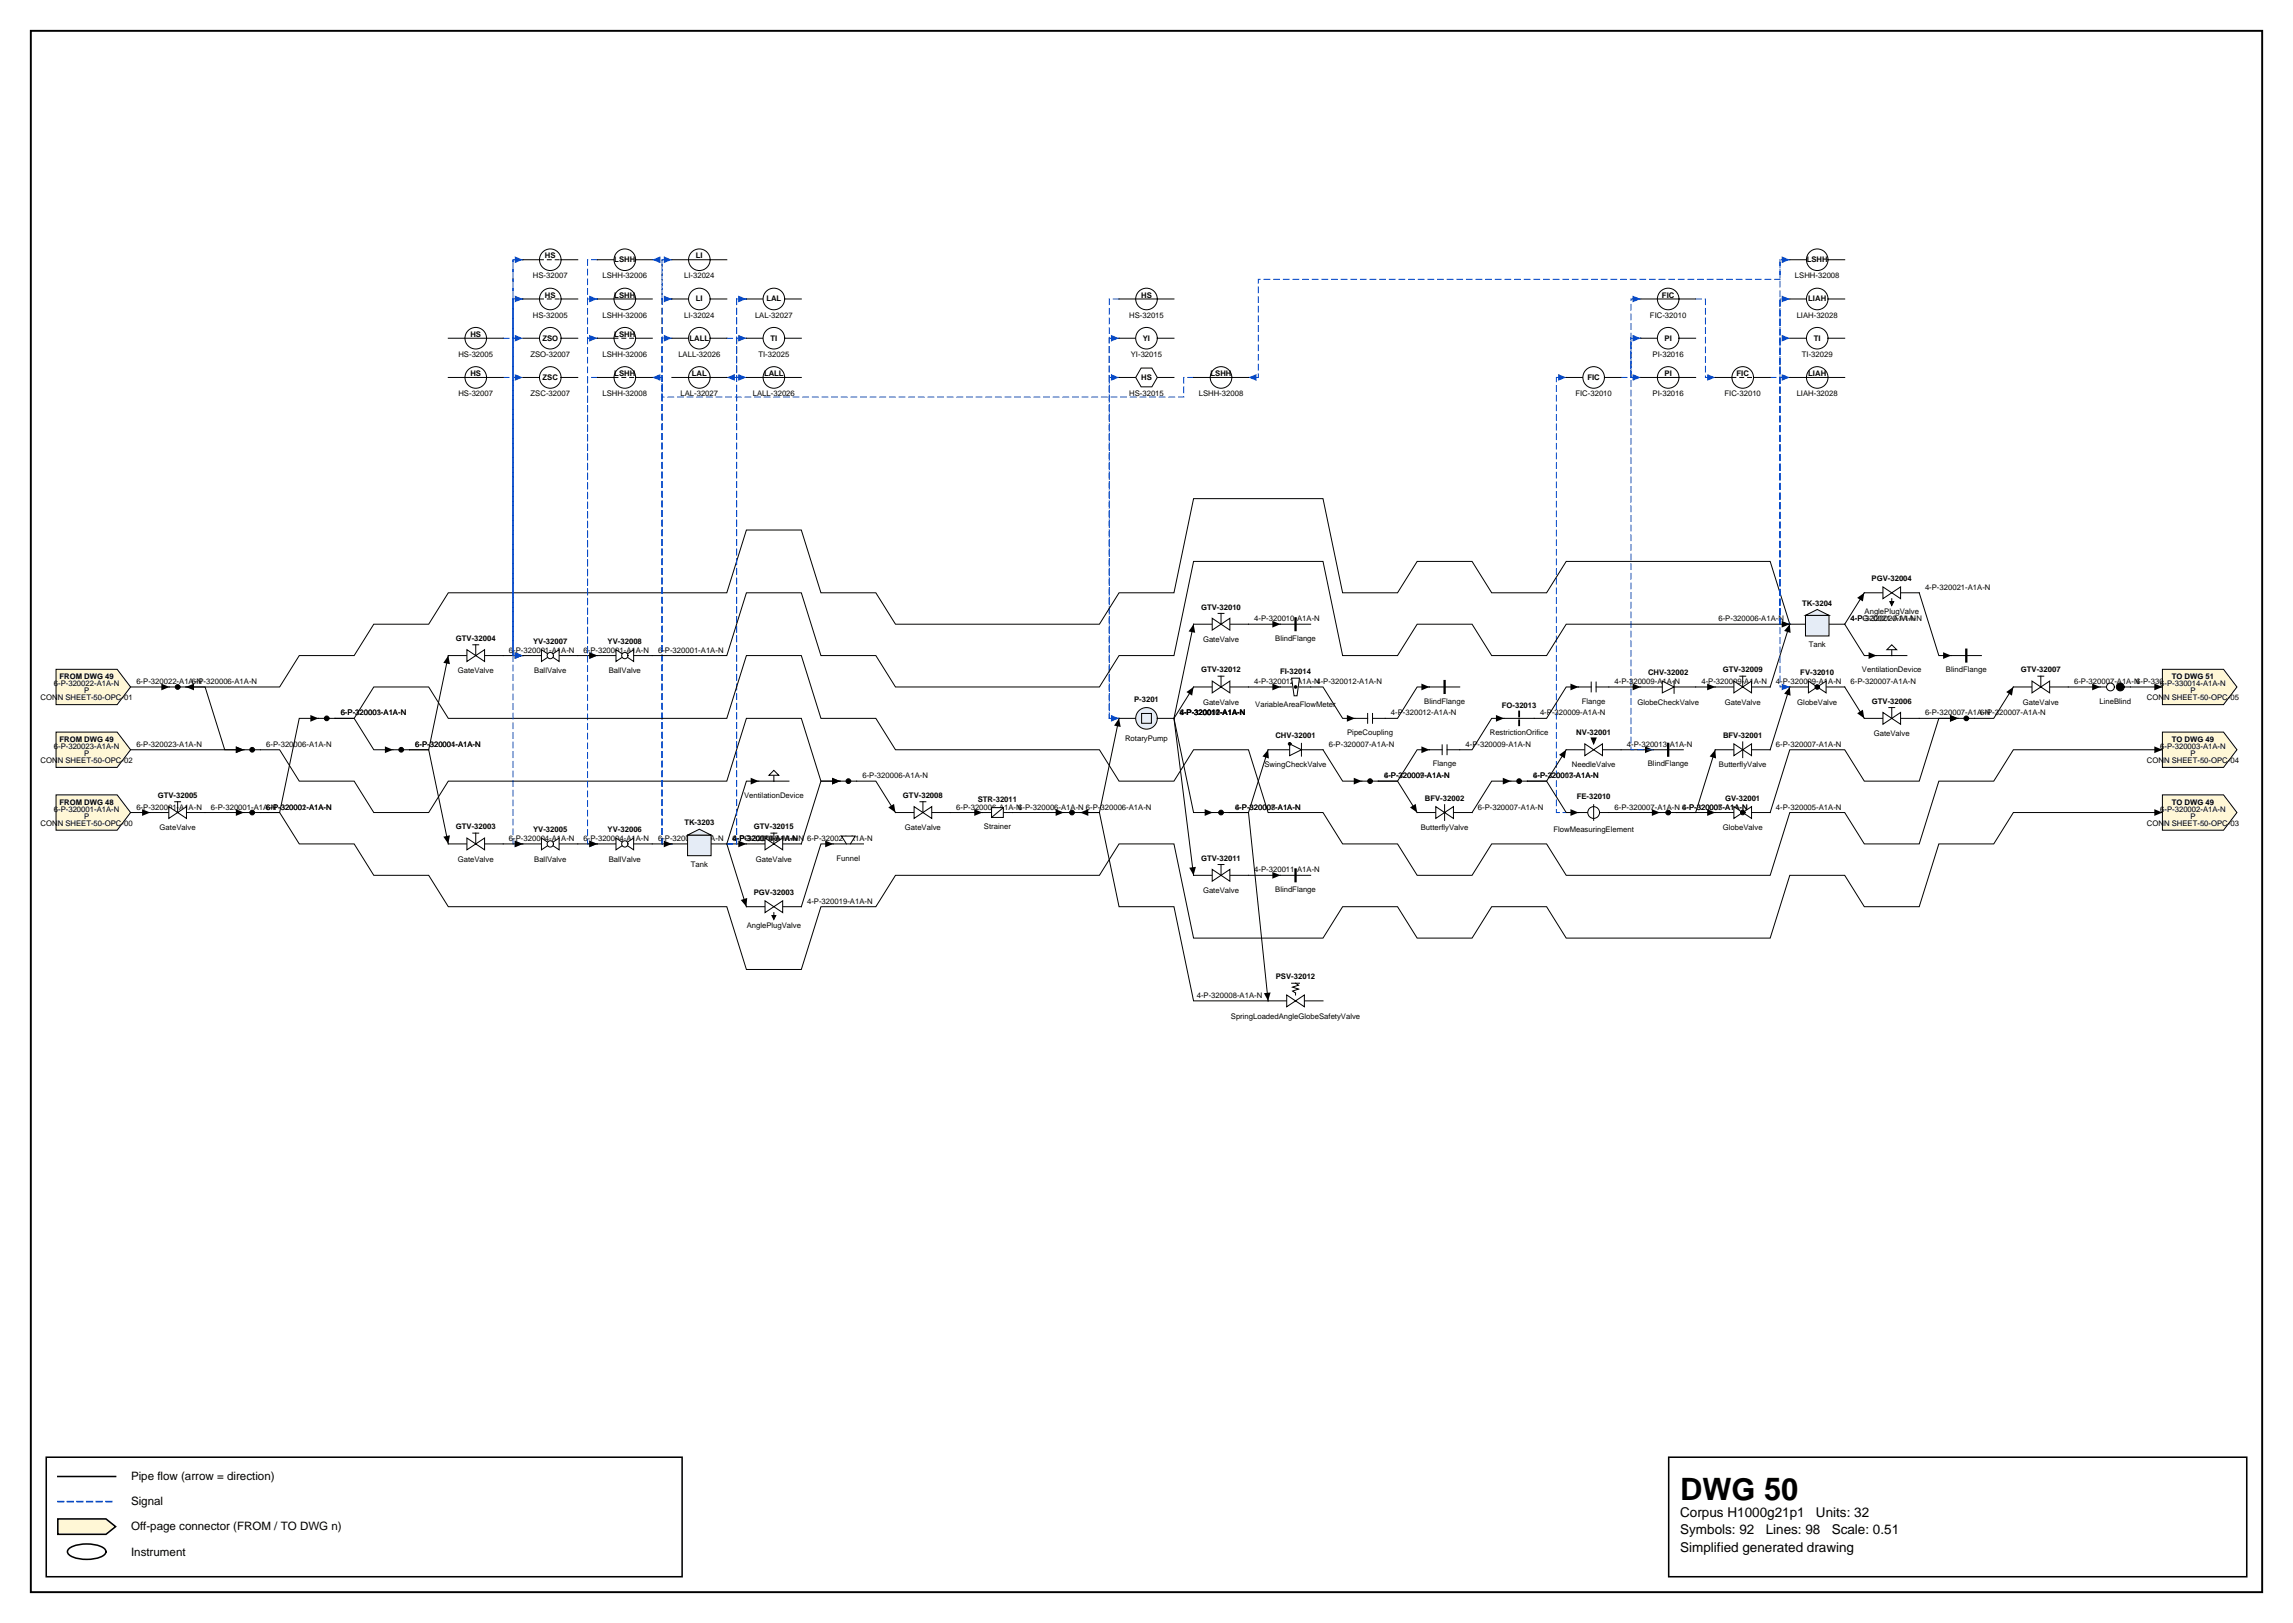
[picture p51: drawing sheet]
<svg xmlns="http://www.w3.org/2000/svg" width="420mm" height="297mm" viewBox="0 0 420 297" stroke-linecap="round" stroke-linejoin="round" font-family="sans-serif">
<defs><g id="words">
<text font-size="5.6" x="307.6" y="274.5">DWG 50</text>
<g font-size="2.5">
<text x="307.6" y="277.6">Corpus H1000g21p1</text>
<text x="307.6" y="280.8">Symbols: 92</text>
<text x="323.3" y="280.8">Lines: 98</text>
<text x="332.5" y="277.6">Units: 32</text>
<text x="335.3" y="280.8">Scale: 0.51</text>
<text x="307.6" y="284">Simplified generated drawing</text>
</g>
<g font-size="2.1">
<text x="24" y="270.9">Pipe flow (arrow = direction)</text>
<text x="24" y="275.5">Signal</text>
<text x="24" y="280.1">Off-page connector (FROM / TO DWG n)</text>
<text x="24" y="284.7">Instrument</text>
</g>
<g font-size="1.4">
<text x="99.8" y="47.3">HS</text>
<text x="112.5" y="48">LSHH</text>
<text x="127.4" y="47.3">LI</text>
<text x="330.8" y="48">LSHH</text>
<text x="97.6" y="51">HS-32007</text>
<text x="110.3" y="51">LSHH-32006</text>
<text x="125.3" y="51">LI-32024</text>
<text x="328.6" y="51">LSHH-32008</text>
<text x="97.6" y="58.1">HS-32005</text>
<text x="99.8" y="54.5">HS</text>
<text x="110.3" y="58.1">LSHH-32006</text>
<text x="112.5" y="54.5">LSHH</text>
<text x="125.3" y="58.1">LI-32024</text>
<text x="127.4" y="55.2">LI</text>
<text x="138.2" y="58.1">LAL-32027</text>
<text x="140.3" y="55.2">LAL</text>
<text x="206.7" y="58.1">HS-32015</text>
<text x="208.9" y="54.5">HS</text>
<text x="302.1" y="58.1">FIC-32010</text>
<text x="304.3" y="54.5">FIC</text>
<text x="328.9" y="58.1">LIAH-32028</text>
<text x="331.1" y="55.2">LIAH</text>
<text x="83.9" y="65.3">HS-32005</text>
<text x="86.1" y="61.6">HS</text>
<text x="97.1" y="65.3">ZSO-32007</text>
<text x="99.3" y="62.3">ZSO</text>
<text x="110.3" y="65.3">LSHH-32006</text>
<text x="112.5" y="61.6">LSHH</text>
<text x="124.2" y="65.3">LALL-32026</text>
<text x="126.2" y="62.3">LALL</text>
<text x="138.9" y="65.3">TI-32025</text>
<text x="141.1" y="62.3">TI</text>
<text x="207" y="65.3">YI-32015</text>
<text x="209.2" y="62.3">YI</text>
<text x="302.6" y="65.3">PI-32016</text>
<text x="304.7" y="62.3">PI</text>
<text x="329.9" y="65.3">TI-32029</text>
<text x="332.1" y="62.3">TI</text>
<text x="86.1" y="68.8">HS</text>
<text x="99.3" y="69.5">ZSC</text>
<text x="112.5" y="68.8">LSHH</text>
<text x="126.7" y="68.8">LAL</text>
<text x="139.9" y="68.8">LALL</text>
<text x="208.9" y="69.5">HS</text>
<text x="221.6" y="68.8">LSHH</text>
<text x="290.6" y="69.5">FIC</text>
<text x="304.7" y="68.8">PI</text>
<text x="317.9" y="68.8">FIC</text>
<text x="331.1" y="68.8">LIAH</text>
<text x="83.9" y="72.5">HS-32007</text>
<text x="97.1" y="72.5">ZSC-32007</text>
<text x="110.3" y="72.5">LSHH-32008</text>
<text x="124.6" y="72.5">LAL-32027</text>
<text x="137.8" y="72.5">LALL-32026</text>
<text x="206.7" y="72.5">HS-32015</text>
<text x="219.5" y="72.5">LSHH-32008</text>
<text x="288.4" y="72.5">FIC-32010</text>
<text x="302.6" y="72.5">PI-32016</text>
<text x="315.7" y="72.5">FIC-32010</text>
<text x="328.9" y="72.5">LIAH-32028</text>
<text x="342.7" y="106.3">PGV-32004</text>
<text x="352.4" y="108">4-P-320021-A1A-N</text>
<text x="219.9" y="111.6">GTV-32010</text>
<text x="229.6" y="113.7">4-P-320010-A1A-N</text>
<text x="314.6" y="113.7">6-P-320006-A1A-N</text>
<text x="330" y="110.8">TK-3204</text>
<text x="338.8" y="113.7">4-PG-320020-A1A-N</text>
<text x="338.8" y="113.7">4-P-320021-A1A-N</text>
<text x="341.4" y="112.5">AnglePlugValve</text>
<text x="83.5" y="117.3">GTV-32004</text>
<text x="93.2" y="119.5">6-P-320001-A1A-N</text>
<text x="97.6" y="117.8">YV-32007</text>
<text x="106.8" y="119.5">6-P-320001-A1A-N</text>
<text x="111.3" y="117.8">YV-32008</text>
<text x="120.5" y="119.5">6-P-320001-A1A-N</text>
<text x="220.3" y="117.5">GateValve</text>
<text x="233.5" y="117.3">BlindFlange</text>
<text x="331.1" y="118.4">Tank</text>
<text x="9.9" y="125.6">6-P-320022-A1A-N</text>
<text x="10.9" y="124.3">FROM DWG 49</text>
<text x="25" y="125.2">6-P-320022-A1A-N</text>
<text x="35.1" y="125.2">6-P-320006-A1A-N</text>
<text x="83.8" y="123.2">GateValve</text>
<text x="97.8" y="123.2">BallValve</text>
<text x="111.4" y="123.2">BallValve</text>
<text x="219.9" y="123">GTV-32012</text>
<text x="229.6" y="125.2">4-P-320012-A1A-N4-P-320012-A1A-N</text>
<text x="234.4" y="123.4">FI-32014</text>
<text x="295.6" y="125.2">4-P-320009-A1A-N</text>
<text x="301.7" y="123.6">CHV-32002</text>
<text x="311.5" y="125.2">4-P-320009-A1A-N</text>
<text x="315.4" y="123">GTV-32009</text>
<text x="325.1" y="125.2">4-P-320009-A1A-N</text>
<text x="329.6" y="123.6">FV-32010</text>
<text x="338.8" y="125.2">6-P-320007-A1A-N</text>
<text x="340.9" y="123">VentilationDevice</text>
<text x="356.3" y="123">BlindFlange</text>
<text x="370" y="123">GTV-32007</text>
<text x="379.7" y="125.2">6-P-320007-A1A-N6-P-330014-A1A-N</text>
<text x="395.5" y="125.6">6-P-330014-A1A-N</text>
<text x="397.6" y="124.3">TO DWG 51</text>
<text x="7.4" y="128.2">CONN SHEET-50-OPC-01</text>
<text x="15.4" y="126.9">P</text>
<text x="62.4" y="130.9">6-P-320003-A1A-N</text>
<text x="62.4" y="130.9">6-P-320001-A1A-N</text>
<text x="207.6" y="128.4">P-3201</text>
<text x="216" y="130.9">4-P-320010-A1A-N</text>
<text x="216" y="130.9">4-P-320011-A1A-N</text>
<text x="216" y="130.9">4-P-320012-A1A-N</text>
<text x="216" y="130.9">6-P-320007-A1A-N</text>
<text x="220.3" y="129">GateValve</text>
<text x="229.8" y="129.3">VariableAreaFlowMeter</text>
<text x="254.7" y="130.9">4-P-320012-A1A-N</text>
<text x="260.8" y="128.8">BlindFlange</text>
<text x="274.9" y="129.5">FO-32013</text>
<text x="281.9" y="130.9">4-P-320009-A1A-N</text>
<text x="289.6" y="128.8">Flange</text>
<text x="299.8" y="129">GlobeCheckValve</text>
<text x="315.8" y="129">GateValve</text>
<text x="329.1" y="129">GlobeValve</text>
<text x="342.7" y="128.8">GTV-32006</text>
<text x="352.4" y="130.9">6-P-320007-A1A-N</text>
<text x="362.6" y="130.9">6-P-320007-A1A-N</text>
<text x="370.3" y="129">GateValve</text>
<text x="384.4" y="128.8">LineBlind</text>
<text x="393.1" y="128.2">CONN SHEET-50-OPC-05</text>
<text x="401" y="126.9">P</text>
<text x="9.9" y="137.1">6-P-320023-A1A-N</text>
<text x="10.9" y="135.8">FROM DWG 49</text>
<text x="25" y="136.7">6-P-320023-A1A-N</text>
<text x="48.7" y="136.7">6-P-320006-A1A-N</text>
<text x="76" y="136.7">6-P-320001-A1A-N</text>
<text x="76" y="136.7">6-P-320004-A1A-N</text>
<text x="206" y="135.6">RotaryPump</text>
<text x="233.5" y="135.1">CHV-32001</text>
<text x="243.3" y="136.7">6-P-320007-A1A-N</text>
<text x="246.6" y="134.5">PipeCoupling</text>
<text x="268.3" y="136.7">4-P-320009-A1A-N</text>
<text x="272.8" y="134.5">RestrictionOrifice</text>
<text x="288.6" y="134.5">NV-32001</text>
<text x="297.9" y="136.7">4-P-320013-A1A-N</text>
<text x="315.5" y="135.1">BFV-32001</text>
<text x="325.1" y="136.7">6-P-320007-A1A-N</text>
<text x="343.1" y="134.7">GateValve</text>
<text x="395.5" y="137.1">6-P-320003-A1A-N</text>
<text x="397.6" y="135.8">TO DWG 49</text>
<text x="7.4" y="139.7">CONN SHEET-50-OPC-02</text>
<text x="15.4" y="138.4">P</text>
<text x="157.9" y="142.4">6-P-320006-A1A-N</text>
<text x="231.5" y="140.5">SwingCheckValve</text>
<text x="253.4" y="142.4">4-P-320009-A1A-N</text>
<text x="253.4" y="142.4">6-P-320007-A1A-N</text>
<text x="262.3" y="140.3">Flange</text>
<text x="280.7" y="142.4">6-P-320007-A1A-N</text>
<text x="280.7" y="142.4">4-P-320013-A1A-N</text>
<text x="287.8" y="140.5">NeedleValve</text>
<text x="301.7" y="140.3">BlindFlange</text>
<text x="314.7" y="140.5">ButterflyValve</text>
<text x="393.1" y="139.7">CONN SHEET-50-OPC-04</text>
<text x="401" y="138.4">P</text>
<text x="9.9" y="148.6">6-P-320001-A1A-N</text>
<text x="10.9" y="147.3">FROM DWG 48</text>
<text x="15.4" y="149.8">P</text>
<text x="25" y="148.2">6-P-320001-A1A-N</text>
<text x="28.9" y="146">GTV-32005</text>
<text x="38.6" y="148.2">6-P-320001-A1A-N</text>
<text x="48.7" y="148.2">6-P-320002-A1A-N</text>
<text x="48.7" y="148.2">6-P-320001-A1A-N</text>
<text x="136.2" y="146">VentilationDevice</text>
<text x="165.3" y="146">GTV-32008</text>
<text x="175.1" y="148.2">6-P-320006-A1A-N6-P-320006-A1A-N 6-P-320006-A1A-N</text>
<text x="179" y="146.7">STR-32011</text>
<text x="226.1" y="148.2">6-P-320007-A1A-N</text>
<text x="226.1" y="148.2">4-P-320008-A1A-N</text>
<text x="260.9" y="146.6">BFV-32002</text>
<text x="270.6" y="148.2">6-P-320007-A1A-N</text>
<text x="288.7" y="146.2">FE-32010</text>
<text x="295.6" y="148.2">6-P-320007-A1A-N 6-P-320007-A1A-N</text>
<text x="308" y="148.2">4-P-320005-A1A-N</text>
<text x="315.8" y="146.6">GV-32001</text>
<text x="325.1" y="148.2">4-P-320005-A1A-N</text>
<text x="395.5" y="148.6">6-P-320002-A1A-N</text>
<text x="397.6" y="147.3">TO DWG 49</text>
<text x="401" y="149.8">P</text>
<text x="7.4" y="151.1">CONN SHEET-50-OPC-00</text>
<text x="29.2" y="151.9">GateValve</text>
<text x="83.5" y="151.8">GTV-32003</text>
<text x="93.2" y="153.9">6-P-320004-A1A-N</text>
<text x="97.6" y="152.3">YV-32005</text>
<text x="106.8" y="153.9">6-P-320004-A1A-N</text>
<text x="111.3" y="152.3">YV-32006</text>
<text x="120.5" y="153.9">6-P-320004-A1A-N</text>
<text x="125.3" y="151.1">TK-3203</text>
<text x="134.1" y="153.9">6-P-320024-A1A-N</text>
<text x="134.1" y="153.9">4-PG-320018-A1A-N 6-P-320024-A1A-N</text>
<text x="134.1" y="153.9">4-P-320019-A1A-N</text>
<text x="138" y="151.8">GTV-32015</text>
<text x="165.7" y="151.9">GateValve</text>
<text x="180.1" y="151.8">Strainer</text>
<text x="260.1" y="151.9">ButterflyValve</text>
<text x="284.4" y="152.3">FlowMeasuringElement</text>
<text x="315.4" y="151.9">GlobeValve</text>
<text x="393.1" y="151.1">CONN SHEET-50-OPC-03</text>
<text x="83.8" y="157.7">GateValve</text>
<text x="97.8" y="157.7">BallValve</text>
<text x="111.4" y="157.7">BallValve</text>
<text x="126.5" y="158.6">Tank</text>
<text x="138.4" y="157.7">GateValve</text>
<text x="153.2" y="157.5">Funnel</text>
<text x="219.9" y="157.5">GTV-32011</text>
<text x="229.6" y="159.7">4-P-320011-A1A-N</text>
<text x="138" y="163.8">PGV-32003</text>
<text x="147.8" y="165.4">4-P-320019-A1A-N</text>
<text x="220.3" y="163.4">GateValve</text>
<text x="233.5" y="163.3">BlindFlange</text>
<text x="136.7" y="169.9">AnglePlugValve</text>
<text x="233.6" y="179.2">PSV-32012</text>
<text x="219.1" y="182.7">4-P-320008-A1A-N</text>
<text x="225.3" y="186.4">SpringLoadedAngleGlobeSafetyValve</text>
</g>
</g></defs>
<path d="M5.6 5.6h408.6v285.8h-408.6z" fill="none" stroke="#000" stroke-width=".35"/>
<path d="M8.5 266.7h116.4v21.9h-116.4zM10.6 270.2h10.6M305.5 266.7h105.8v21.9h-105.8z" fill="none" stroke="#000" stroke-width=".28"/>
<path d="M10.6 274.8h10.6" fill="none" stroke="#0046c8" stroke-width=".28" stroke-dasharray="1.1 .7"/>
<path d="M10.6 278h8.8l1.8 1.4-1.8 1.4h-8.8z" fill="#fff7d6" stroke="#000" stroke-width=".28"/>
<path d="M12.7 283.4a6.7 6.7 0 0 1 6.3 0 .72 .72 0 0 1 0 1.2 6.7 6.7 0 0 1-6.3 0 .72 .72 0 0 1 0-1.2z" fill="none" stroke="#000" stroke-width=".28"/>
<path d="M204.9 69.1h-1.8v62.4h1.8" fill="none" stroke="#0046c8" stroke-width=".18" stroke-dasharray="1.1 .7"/>
<path d="M203.4 130.9l1.5 .6-1.5 .6z" fill="#0046c8"/>
<path d="M34 125.7h3.5l3.6 11.5h3.6M58.3 131.5h-3.5l-3.6 17.2h-3.5h3.5l3.6 5.8h10l3.6 5.7h10.1l3.6 5.7h51l3.6 11.5h10l3.6-11.5h10.1l3.5-5.7h37.4l3.6-5.7h10l3.6 17.2h23.7l3.6-5.8h10.1l3.6 5.8h10l3.6-5.8h10.1l3.5 5.8h37.4l3.6-11.5h10l3.6 5.7h10.1l3.6-11.4h10l3.6-5.8h27.3M204.9 131.5l-3.6 17.2h-3.5M240 125.7h2.2l3.6 5.8h2.3M327.7 125.7l-3.6 11.5" fill="none" stroke="#000" stroke-width=".18"/>
<path d="M43.2 136.6l1.5 .6-1.5 .6zM56.8 130.9l1.5 .6-1.5 .6zM204.9 131.5l.3 1.6-1.2-.3zM246.6 130.9l1.5 .6-1.5 .6zM327.7 125.7l.1 1.6-1.2-.3zM394.4 148.1l1.5 .6-1.5 .6z" fill="#000"/>
<path d="M289 148.7h-4.1v-79.6h1.8" fill="none" stroke="#0046c8" stroke-width=".18" stroke-dasharray="1.1 .7"/>
<path d="M285.3 68.5l1.4 .6-1.4 .6z" fill="#0046c8"/>
<path d="M310.4 125.7h3.6M23.9 148.7h3.6M153.8 143h-3.5l-3.6 11.5M294.5 148.7h9.4" fill="none" stroke="#000" stroke-width=".18"/>
<path d="M312.6 125.1l1.4 .6-1.4 .6zM26 148.1l1.5 .6-1.5 .6zM152.3 142.3l1.5 .7-1.5 .6zM302.4 148.1l1.5 .6-1.5 .6z" fill="#000"/>
<path d="M109.4 54.7h-1.8v7.2h1.8" fill="none" stroke="#0046c8" stroke-width=".18" stroke-dasharray="1.1 .7"/>
<path d="M107.9 61.3l1.5 .6-1.5 .6z" fill="#0046c8"/>
<path d="M327.7 114.2l-3.6 11.5" fill="none" stroke="#000" stroke-width=".18"/>
<path d="M327.7 114.2l.1 1.6-1.2-.3z" fill="#000"/>
<path d="M204.9 131.5h-1.8v-69.6h1.8" fill="none" stroke="#0046c8" stroke-width=".18" stroke-dasharray="1.1 .7"/>
<path d="M203.4 61.3l1.5 .6-1.5 .6z" fill="#0046c8"/>
<path d="M218.5 114.2l-3.6 17.3M214.9 131.5l3.6 17.2h3.5M214.9 131.5l3.6 28.7M218.5 125.7l-3.6 5.8M242.2 137.2l3.6 5.8h3.5M358.5 131.5h-3.5l-3.6 11.5h-10.1l-3.6-5.8h-10l-3.6 11.5" fill="none" stroke="#000" stroke-width=".18"/>
<path d="M218.5 114.2l.3 1.6-1.2-.2zM217.2 126.7l1.3-1-.2 1.6zM357 130.9l1.5 .6-1.5 .6zM220.6 148.1l1.4 .6-1.4 .6zM247.8 142.3l1.5 .7-1.5 .6zM217.7 158.8l1.2-.1-.4 1.5z" fill="#000"/>
<path d="M327.7 54.7h-1.8v14.4h1.8" fill="none" stroke="#0046c8" stroke-width=".18" stroke-dasharray="1.1 .7"/>
<path d="M326.2 68.5l1.5 .6-1.5 .6z" fill="#0046c8"/>
<path d="M337.7 125.7l3.6 5.8" fill="none" stroke="#000" stroke-width=".18"/>
<path d="M340 130.5l1.1-.6 .2 1.6z" fill="#000"/>
<path d="M327.7 114.2h-1.8v-52.3h1.8" fill="none" stroke="#0046c8" stroke-width=".18" stroke-dasharray="1.1 .7"/>
<path d="M326.2 61.3l1.5 .6-1.5 .6z" fill="#0046c8"/>
<path d="M327.7 114.2l-3.6-11.4h-37.4l-3.5 5.7h-10.1l-3.6-5.7h-10l-3.6 5.7h-10.1l-3.6-17.2h-23.7l-3.6 17.2h-10l-3.6 5.7h-37.4l-3.5-5.7h-10.1l-3.6-11.5h-10l-3.6 11.5h-51l-3.6 5.7h-10.1l-3.6 5.8h-10l-3.6 5.7h-17.2M337.7 114.2l3.6 5.8h2.3" fill="none" stroke="#000" stroke-width=".18"/>
<path d="M342.1 119.4l1.5 .6-1.5 .6zM34 125.7l1.5-.6v1.2z" fill="#000"/>
<path d="M327.7 114.2h-1.8v-59.5h1.8" fill="none" stroke="#0046c8" stroke-width=".18" stroke-dasharray="1.1 .7"/>
<path d="M326.2 54.1l1.5 .6-1.5 .6z" fill="#0046c8"/>
<path d="M341.3 108.5l-3.6 5.7" fill="none" stroke="#000" stroke-width=".18"/>
<path d="M340 109.4l1.3-.9-.2 1.6z" fill="#000"/>
<path d="M327.7 114.2h-1.8v-66.7h1.8" fill="none" stroke="#0046c8" stroke-width=".18" stroke-dasharray="1.1 .7"/>
<path d="M326.2 46.9l1.5 .6-1.5 .7z" fill="#0046c8"/>
<path d="M109.4 69.1h-1.8v50.9h1.8" fill="none" stroke="#0046c8" stroke-width=".18" stroke-dasharray="1.1 .7"/>
<path d="M107.9 119.4l1.5 .6-1.5 .6z" fill="#0046c8"/>
<path d="M133.1 61.9h1.8v7.2h1.8" fill="none" stroke="#0046c8" stroke-width=".18" stroke-dasharray="1.1 .7"/>
<path d="M135.2 68.5l1.5 .6-1.5 .6z" fill="#0046c8"/>
<path d="M218.5 69.1h-1.8v3.6h-95.5v-3.6h-1.8" fill="none" stroke="#0046c8" stroke-width=".18" stroke-dasharray="1.1 .7"/>
<path d="M119.4 69.1l1.5-.6v1.2z" fill="#0046c8"/>
<path d="M204.9 54.7h-1.8v14.4h1.8" fill="none" stroke="#0046c8" stroke-width=".18" stroke-dasharray="1.1 .7"/>
<path d="M203.4 68.5l1.5 .6-1.5 .6z" fill="#0046c8"/>
<path d="M123 54.7h-1.8v-7.2h1.8" fill="none" stroke="#0046c8" stroke-width=".18" stroke-dasharray="1.1 .7"/>
<path d="M121.5 46.9l1.5 .6-1.5 .7z" fill="#0046c8"/>
<path d="M228.6 114.2h5.8M351.4 108.5l3.6 11.5h2.2M47.7 137.2h3.5l3.6 5.8h10l3.6 5.7h10.1l3.6-5.7h51l3.6-11.5h10l3.6 11.5h3.5M261.7 137.2h-2.2l-3.6 5.8h-3.6h3.6l3.6 5.7M368.6 125.7l-3.6 5.8h-3.5M185.4 148.7h9.4M197.8 148.7h3.5l3.6 17.2h10l3.6 17.3h13.7" fill="none" stroke="#000" stroke-width=".18"/>
<path d="M232.9 113.6l1.5 .6-1.5 .7zM355.7 119.4l1.5 .6-1.5 .6zM260.2 136.6l1.5 .6-1.5 .6zM367.3 126.7l1.3-1-.3 1.6zM152.3 142.3l1.5 .7-1.5 .6zM193.3 148.1l1.5 .6-1.5 .6zM197.8 148.7l1.4-.6v1.2zM258.1 147.8l1.1-.7 .3 1.6z" fill="#000"/>
<path d="M95.7 120h-1.8v-50.9h1.8" fill="none" stroke="#0046c8" stroke-width=".18" stroke-dasharray="1.1 .7"/>
<path d="M94.2 68.5l1.5 .6-1.5 .6z" fill="#0046c8"/>
<path d="M105.8 120h3.6" fill="none" stroke="#000" stroke-width=".18"/>
<path d="M107.9 119.4l1.5 .6-1.5 .6z" fill="#000"/>
<path d="M95.7 120h-1.8v-58.1h1.8" fill="none" stroke="#0046c8" stroke-width=".18" stroke-dasharray="1.1 .7"/>
<path d="M94.2 61.3l1.5 .6-1.5 .6z" fill="#0046c8"/>
<path d="M37.5 148.7h7.2M174 148.7h5.8" fill="none" stroke="#000" stroke-width=".18"/>
<path d="M43.2 148.1l1.5 .6-1.5 .6zM178.4 148.1l1.4 .6-1.4 .6z" fill="#000"/>
<path d="M296.8 69.1h1.8v-14.4h1.8" fill="none" stroke="#0046c8" stroke-width=".18" stroke-dasharray="1.1 .7"/>
<path d="M298.9 54.1l1.5 .6-1.5 .6z" fill="#0046c8"/>
<path d="M109.4 61.9h-1.8v92.6h1.8" fill="none" stroke="#0046c8" stroke-width=".18" stroke-dasharray="1.1 .7"/>
<path d="M107.9 153.8l1.5 .7-1.5 .6z" fill="#0046c8"/>
<path d="M275.4 131.5h-2.3l-3.6 5.7h-2.3M390 125.7h5.9M228.6 160.2h5.8" fill="none" stroke="#000" stroke-width=".18"/>
<path d="M273.9 130.9l1.5 .6-1.5 .6zM394.4 125.1l1.5 .6-1.5 .6zM232.9 159.6l1.5 .6-1.5 .6z" fill="#000"/>
<path d="M109.4 47.5h-1.8v7.2h1.8" fill="none" stroke="#0046c8" stroke-width=".18" stroke-dasharray="1.1 .7"/>
<path d="M107.9 54.1l1.5 .6-1.5 .6z" fill="#0046c8"/>
<path d="M133.1 154.5h3.6" fill="none" stroke="#000" stroke-width=".18"/>
<path d="M135.2 153.8l1.5 .7-1.5 .6z" fill="#000"/>
<path d="M123 154.5h-1.8v-92.6h1.8" fill="none" stroke="#0046c8" stroke-width=".18" stroke-dasharray="1.1 .7"/>
<path d="M121.5 61.3l1.5 .6-1.5 .6z" fill="#0046c8"/>
<path d="M123 154.5h-1.8v-99.8h1.8" fill="none" stroke="#0046c8" stroke-width=".18" stroke-dasharray="1.1 .7"/>
<path d="M121.5 54.1l1.5 .6-1.5 .6z" fill="#0046c8"/>
<path d="M123 154.5h-1.8v-107h-1.8" fill="none" stroke="#0046c8" stroke-width=".18" stroke-dasharray="1.1 .7"/>
<path d="M119.4 47.5l1.5-.6v1.3z" fill="#0046c8"/>
<path d="M138.9 143h-2.2l-3.6 11.5 3.6 11.4" fill="none" stroke="#000" stroke-width=".18"/>
<path d="M137.4 142.3l1.5 .7-1.5 .6zM135.6 164.7l1.2-.4-.1 1.6z" fill="#000"/>
<path d="M133.1 154.5h1.8v-92.6h1.8" fill="none" stroke="#0046c8" stroke-width=".18" stroke-dasharray="1.1 .7"/>
<path d="M135.2 61.3l1.5 .6-1.5 .6z" fill="#0046c8"/>
<path d="M133.1 154.5h1.8v-99.8h1.8" fill="none" stroke="#0046c8" stroke-width=".18" stroke-dasharray="1.1 .7"/>
<path d="M135.2 54.1l1.5 .6-1.5 .6z" fill="#0046c8"/>
<path d="M92.1 120h3.6M327.7 114.2h-41l-3.5 5.8h-10.1l-3.6-5.8h-10l-3.6 5.8h-10.1l-3.6-17.2h-23.7l-3.6 17.2h-10l-3.6 5.7h-37.4l-3.5-5.7h-10.1l-3.6-11.5h-10l-3.6 11.5h-13.7M23.9 125.7h7.1M71.9 137.2h-3.5l-3.6-5.7h-3.5h3.5l3.6-5.8h10.1l3.6 5.8h51l3.6-11.5h10l3.6 11.5h10.1l3.5 5.7h37.4l3.6 5.8h10l3.6-5.8h10.1l3.6 11.5h10l3.6 5.8h10.1l3.6 5.7h10l3.6-5.7h10.1l3.5 5.7h37.4l3.6-11.5h10l3.6 5.8h10.1l3.6-11.5h10l3.6-5.8h27.3M228.6 125.7h5.8M261.7 125.7h-2.2l-3.6 5.8h-2.3M296.8 137.2h5.8" fill="none" stroke="#000" stroke-width=".18"/>
<path d="M94.2 119.4l1.5 .6-1.5 .6zM326.2 113.6l1.5 .6-1.5 .7zM29.5 125.1l1.5 .6-1.5 .6zM70.5 136.6l1.4 .6-1.4 .6zM232.9 125.1l1.5 .6-1.5 .6zM260.2 125.1l1.5 .6-1.5 .6zM301.2 136.6l1.4 .6-1.4 .6zM394.4 136.6l1.5 .6-1.5 .6z" fill="#000"/>
<path d="M300.4 61.9h-1.8v7.2h1.8" fill="none" stroke="#0046c8" stroke-width=".18" stroke-dasharray="1.1 .7"/>
<path d="M298.9 68.5l1.5 .6-1.5 .6z" fill="#0046c8"/>
<path d="M351.4 131.5h7.1" fill="none" stroke="#000" stroke-width=".18"/>
<path d="M357 130.9l1.5 .6-1.5 .6z" fill="#000"/>
<path d="M95.7 54.7h-1.8v99.8h1.8" fill="none" stroke="#0046c8" stroke-width=".18" stroke-dasharray="1.1 .7"/>
<path d="M94.2 153.8l1.5 .7-1.5 .6z" fill="#0046c8"/>
<path d="M378.7 125.7h5.8M156.8 143h3.6l3.5 5.7M276.6 143h-3.5l-3.6 5.7" fill="none" stroke="#000" stroke-width=".18"/>
<path d="M383 125.1l1.5 .6-1.5 .6zM162.6 147.8l1.1-.7 .2 1.6zM275.1 142.3l1.5 .7-1.5 .6z" fill="#000"/>
<path d="M302.6 137.2h-4v-75.3h1.8" fill="none" stroke="#0046c8" stroke-width=".18" stroke-dasharray="1.1 .7"/>
<path d="M298.9 61.3l1.5 .6-1.5 .6z" fill="#0046c8"/>
<path d="M95.7 47.5h-1.8v72.5h1.8" fill="none" stroke="#0046c8" stroke-width=".18" stroke-dasharray="1.1 .7"/>
<path d="M94.2 119.4l1.5 .6-1.5 .6z" fill="#0046c8"/>
<path d="M92.1 69.1h1.8v-21.6h1.8" fill="none" stroke="#0046c8" stroke-width=".18" stroke-dasharray="1.1 .7"/>
<path d="M94.2 46.9l1.5 .6-1.5 .7z" fill="#0046c8"/>
<path d="M82.1 120l-3.6 17.2h-3.5h3.5l3.6 17.3M232.2 137.2l-3.6 11.5h-3.5h3.5l3.6 34.5M289 125.7h-2.3l-3.5 5.8h-2.3M294.5 125.7h5.9M314 137.2l-3.6 11.5h-3.5h7.1M92.1 154.5h3.6M105.8 154.5h3.6M119.4 154.5h3.6M152.6 154.5h-2.3l-3.6 11.4" fill="none" stroke="#000" stroke-width=".18"/>
<path d="M82.1 120l.3 1.6-1.2-.3zM232.2 137.2l.1 1.6-1.2-.4zM287.5 125.1l1.5 .6-1.5 .6zM298.9 125.1l1.5 .6-1.5 .6zM314 137.2l.2 1.6-1.2-.4zM81.2 153.1l1.2-.2-.3 1.6zM94.2 153.8l1.5 .7-1.5 .6zM107.9 153.8l1.5 .7-1.5 .6zM121.5 153.8l1.5 .7-1.5 .6zM151.1 153.8l1.5 .7-1.5 .6zM312.6 148.1l1.4 .6-1.4 .6zM231.4 181.8l1.2-.2-.4 1.6z" fill="#000"/>
<path d="M327.7 47.5h-1.8v3.6h-95.5v18h-1.8" fill="none" stroke="#0046c8" stroke-width=".18" stroke-dasharray="1.1 .7"/>
<path d="M228.6 69.1l1.5-.6v1.2z" fill="#0046c8"/>
<path d="M23.9 137.2h20.8" fill="none" stroke="#000" stroke-width=".18"/>
<path d="M43.2 136.6l1.5 .6-1.5 .6z" fill="#000"/>
<path d="M324.1 69.1h1.8v56.6h1.8" fill="none" stroke="#0046c8" stroke-width=".18" stroke-dasharray="1.1 .7"/>
<path d="M326.2 125.1l1.5 .6-1.5 .6z" fill="#0046c8"/>
<path d="M136.7 54.7h-1.8v14.4h-1.8" fill="none" stroke="#0046c8" stroke-width=".18" stroke-dasharray="1.1 .7"/>
<path d="M133.1 69.1l1.4-.6v1.2z" fill="#0046c8"/>
<path d="M310.4 54.7h1.8v14.4h1.8" fill="none" stroke="#0046c8" stroke-width=".18" stroke-dasharray="1.1 .7"/>
<path d="M312.6 68.5l1.4 .6-1.4 .6z" fill="#0046c8"/>
<path d="M92.1 61.9h1.8v-7.2h1.8" fill="none" stroke="#0046c8" stroke-width=".18" stroke-dasharray="1.1 .7"/>
<path d="M94.2 54.1l1.5 .6-1.5 .6z" fill="#0046c8"/>
<path d="M204.9 69.1h3M211.9 69.1h3M286.7 137.2l-3.5 5.8h-3.6h3.6l3.5 5.7h2.3" fill="none" stroke="#000" stroke-width=".18"/>
<path d="M285.4 138.1l1.3-.9-.2 1.6zM287.5 148.1l1.5 .6-1.5 .6z" fill="#000"/>
<path d="M208.9 67.4h2l1 1.7-1 1.7h-2l-1-1.7z" fill="#fff" stroke="#000" stroke-width=".18"/>
<path d="M327.7 69.1h3M334.7 69.1h3" fill="none" stroke="#000" stroke-width=".18"/>
<circle cx="332.7" cy="69.1" r="1.97" fill="#fff" stroke="#000" stroke-width=".18"/>
<path d="M327.7 61.9h3M330.7 69.1h4M334.7 61.9h3" fill="none" stroke="#000" stroke-width=".18"/>
<circle cx="332.7" cy="61.9" r="1.97" fill="#fff" stroke="#000" stroke-width=".18"/>
<path d="M314 137.2h3.4M320.7 137.2h3.4" fill="none" stroke="#000" stroke-width=".18"/>
<path d="M317.4 136.1l3.3 2.2v-2.2l-3.3 2.2z" fill="#fff" stroke="#000" stroke-width=".18"/>
<path d="M234.4 125.7h2.1M237.9 125.7h2.1M319.1 135.8v2.9M234.4 160.2h5.6" fill="none" stroke="#000" stroke-width=".18"/>
<path d="M237.2 159.1v2.2" fill="none" stroke="#000" stroke-width=".42"/>
<path d="M236.5 124.1h1.4l-.4 3.2h-.6z" fill="#fff" stroke="#000" stroke-width=".18"/>
<g fill="#000" stroke="#000" stroke-width=".18">
<circle cx="32.5" cy="125.7" r=".43"/>
<circle cx="237.2" cy="125.7" r=".23"/>
</g>
<path d="M95.7 69.1h3.1M102.7 69.1h3.1M31 125.7h3" fill="none" stroke="#000" stroke-width=".18"/>
<circle cx="100.7" cy="69.1" r="1.98" fill="#fff" stroke="#000" stroke-width=".18"/>
<path d="M44.7 148.7h3M194.8 148.7h3M289 148.7h1.7M292.8 148.7h1.7" fill="none" stroke="#000" stroke-width=".18"/>
<g fill="#000" stroke="#000" stroke-width=".18">
<circle cx="46.2" cy="148.7" r=".43"/>
<circle cx="196.3" cy="148.7" r=".43"/>
</g>
<circle cx="291.8" cy="148.7" r="1.08" fill="#fff" stroke="#000" stroke-width=".18"/>
<path d="M136.7 154.5h3.4M143.3 154.5h3.4M291.8 147.3v2.8" fill="none" stroke="#000" stroke-width=".18"/>
<path d="M140.1 153.4l3.2 2.1v-2.1l-3.2 2.1z" fill="#fff" stroke="#000" stroke-width=".18"/>
<path d="M300.4 125.7h3.9M306.5 125.7h3.9M141.1 152.5h1.1M141.7 152.5v2" fill="none" stroke="#000" stroke-width=".18"/>
<path d="M304.3 124.7l2.2 1-2.2 1.1z" fill="#fff" stroke="#000" stroke-width=".18"/>
<path d="M306.5 124.6v2.3" fill="none" stroke="#000" stroke-width=".18"/>
<path d="M10.3 145.5h11.1l2.5 3.2-2.5 3.2h-11.1z" fill="#fff7d6" stroke="#000" stroke-width=".18"/>
<path d="M109.4 54.7h3M116.4 54.7h3" fill="none" stroke="#000" stroke-width=".18"/>
<circle cx="114.4" cy="54.7" r="1.98" fill="#fff" stroke="#000" stroke-width=".18"/>
<path d="M112.4 54.7h4M314 125.7h3.4M320.7 125.7h3.4" fill="none" stroke="#000" stroke-width=".18"/>
<path d="M317.4 124.7l3.3 2.1v-2.1l-3.3 2.1z" fill="#fff" stroke="#000" stroke-width=".18"/>
<path d="M343.6 120h5.5M346.3 118.9v1.1M318.5 123.8h1.1M319.1 123.8v1.9" fill="none" stroke="#000" stroke-width=".18"/>
<path d="M346.3 118l.9 .9h-1.7z" fill="#fff" stroke="#000" stroke-width=".18"/>
<path d="M204.9 131.5h3M211.9 131.5h3" fill="none" stroke="#000" stroke-width=".18"/>
<circle cx="209.9" cy="131.5" r="1.98" fill="#e2ecf7" stroke="#000" stroke-width=".18"/>
<path d="M209 130.6h1.8v1.8h-1.8zM232.2 137.2h3.9M238.3 137.2h3.9" fill="none" stroke="#000" stroke-width=".18"/>
<path d="M236.1 136.1l2.2 1.1-2.2 1.1z" fill="#fff" stroke="#000" stroke-width=".18"/>
<path d="M238.3 136.1v2.3M314 148.7h3.4M320.7 148.7h3.4" fill="none" stroke="#000" stroke-width=".18"/>
<circle cx="236.1" cy="136.1" r=".25" fill="#000" stroke="#000" stroke-width=".18"/>
<path d="M317.4 147.6l3.3 2.2v-2.2l-3.3 2.2z" fill="#fff" stroke="#000" stroke-width=".18"/>
<circle cx="319.1" cy="148.7" r=".41" fill="#000" stroke="#000" stroke-width=".18"/>
<path d="M327.7 54.7h3M334.7 54.7h3" fill="none" stroke="#000" stroke-width=".18"/>
<circle cx="332.7" cy="54.7" r="1.97" fill="#fff" stroke="#000" stroke-width=".18"/>
<path d="M123 69.1h3.1M130 69.1h3.1M261.7 125.7h5.5" fill="none" stroke="#000" stroke-width=".18"/>
<path d="M264.5 124.7v2.1" fill="none" stroke="#000" stroke-width=".42"/>
<circle cx="128" cy="69.1" r="1.97" fill="#fff" stroke="#000" stroke-width=".18"/>
<path d="M126.1 69.1h3.9M327.7 125.7h3.4M334.3 125.7h3.4" fill="none" stroke="#000" stroke-width=".18"/>
<path d="M331.1 124.7l3.2 2.1v-2.1l-3.2 2.1z" fill="#fff" stroke="#000" stroke-width=".18"/>
<circle cx="332.7" cy="125.7" r=".41" fill="#000" stroke="#000" stroke-width=".18"/>
<path d="M327.7 114.2h2.8M334.9 114.2h2.8" fill="none" stroke="#000" stroke-width=".18"/>
<g fill="#e2ecf7" stroke="#000" stroke-width=".18">
<path d="M330.5 112.6h4.4v3.8h-4.4z"/>
<path d="M330.5 112.6l2.2-1.1 2.2 1.1z"/>
</g>
<path d="M109.4 69.1h3M116.4 69.1h3" fill="none" stroke="#000" stroke-width=".18"/>
<circle cx="114.4" cy="69.1" r="1.98" fill="#fff" stroke="#000" stroke-width=".18"/>
<path d="M112.4 69.1h.7M113.9 69.1h.7M115.3 69.1h.7M123 61.9h3.1M130 61.9h3.1" fill="none" stroke="#000" stroke-width=".18"/>
<circle cx="128" cy="61.9" r="1.97" fill="#fff" stroke="#000" stroke-width=".18"/>
<path d="M218.5 69.1h3.1M225.5 69.1h3.1" fill="none" stroke="#000" stroke-width=".18"/>
<circle cx="223.5" cy="69.1" r="1.98" fill="#fff" stroke="#000" stroke-width=".18"/>
<path d="M204.9 61.9h3M211.9 61.9h3M221.6 69.1h3.9" fill="none" stroke="#000" stroke-width=".18"/>
<circle cx="209.9" cy="61.9" r="1.97" fill="#fff" stroke="#000" stroke-width=".18"/>
<path d="M204.9 54.7h3M211.9 54.7h3" fill="none" stroke="#000" stroke-width=".18"/>
<circle cx="209.9" cy="54.7" r="1.98" fill="#fff" stroke="#000" stroke-width=".18"/>
<path d="M123 54.7h3.1M130 54.7h3.1M207.9 54.7h4" fill="none" stroke="#000" stroke-width=".18"/>
<circle cx="128" cy="54.7" r="1.97" fill="#fff" stroke="#000" stroke-width=".18"/>
<path d="M179.8 148.7h1.7M183.7 148.7h1.7" fill="none" stroke="#000" stroke-width=".18"/>
<path d="M181.5 147.8h2.2v1.8h-2.2z" fill="#fff" stroke="#000" stroke-width=".18"/>
<path d="M123 47.5h3.1M130 47.5h3.1M44.7 137.2h3M183.7 147.8l-2.2 1.8" fill="none" stroke="#000" stroke-width=".18"/>
<circle cx="46.2" cy="137.2" r=".43" fill="#000" stroke="#000" stroke-width=".18"/>
<circle cx="128" cy="47.5" r="1.97" fill="#fff" stroke="#000" stroke-width=".18"/>
<path d="M126.1 47.5h3.9M341.3 108.5h3.4M348 108.5h3.4" fill="none" stroke="#000" stroke-width=".18"/>
<path d="M344.7 107.4l3.3 2.2v-2.2l-3.3 2.2z" fill="#fff" stroke="#000" stroke-width=".18"/>
<path d="M346.3 109.6v.7M232.2 183.2h3.4M238.8 183.2h3.4" fill="none" stroke="#000" stroke-width=".18"/>
<path d="M346 110.1h.7l-.4 .7z" fill="#000" stroke="#000" stroke-width=".18"/>
<path d="M235.6 182.1l3.2 2.2v-2.2l-3.2 2.2z" fill="#fff" stroke="#000" stroke-width=".18"/>
<path d="M236.5 179.9h1.4M237.2 179.9l.5 .4-1 .4 1 .3-1 .4 .5 .3v.4" fill="none" stroke="#000" stroke-width=".18"/>
<path d="M395.9 145.5h11.2l2.4 3.2-2.4 3.2h-11.2z" fill="#fff7d6" stroke="#000" stroke-width=".18"/>
<path d="M218.5 114.2h3.4M225.2 114.2h3.4M358.5 131.5h3M249.3 143h3" fill="none" stroke="#000" stroke-width=".18"/>
<g fill="#000" stroke="#000" stroke-width=".18">
<circle cx="360" cy="131.5" r=".43"/>
<circle cx="250.8" cy="143" r=".43"/>
</g>
<path d="M221.9 113.2l3.3 2.1v-2.1l-3.3 2.1z" fill="#fff" stroke="#000" stroke-width=".18"/>
<path d="M95.7 120h3.4M102.4 120h3.4M223 112.3h1.1M223.5 112.3v1.9" fill="none" stroke="#000" stroke-width=".18"/>
<g fill="#fff" stroke="#000" stroke-width=".18">
<path d="M99.1 118.9l3.3 2.2v-2.2l-3.3 2.2z"/>
<circle cx="100.7" cy="120" r=".58"/>
</g>
<path d="M163.9 148.7h3.5M170.6 148.7h3.4" fill="none" stroke="#000" stroke-width=".18"/>
<path d="M167.4 147.6l3.2 2.2v-2.2l-3.2 2.2z" fill="#fff" stroke="#000" stroke-width=".18"/>
<path d="M27.5 148.7h3.4M34.1 148.7h3.4M168.4 146.7h1.1M169 146.7v2" fill="none" stroke="#000" stroke-width=".18"/>
<path d="M30.9 147.6l3.2 2.2v-2.2l-3.2 2.2z" fill="#fff" stroke="#000" stroke-width=".18"/>
<path d="M286.7 69.1h3.1M293.7 69.1h3.1M32 146.7h1.1M32.5 146.7v2" fill="none" stroke="#000" stroke-width=".18"/>
<circle cx="291.8" cy="69.1" r="1.98" fill="#fff" stroke="#000" stroke-width=".18"/>
<path d="M109.4 61.9h3M116.4 61.9h3" fill="none" stroke="#000" stroke-width=".18"/>
<circle cx="114.4" cy="61.9" r="1.97" fill="#fff" stroke="#000" stroke-width=".18"/>
<path d="M112.4 61.9h.7M113.9 61.9h.7M115.3 61.9h.7M261.7 137.2h2.3M264 136.3v1.8M264.9 137.2h2.3M264.9 136.3v1.8M218.5 160.2h3.4M225.2 160.2h3.4" fill="none" stroke="#000" stroke-width=".18"/>
<path d="M221.9 159.1l3.3 2.2v-2.2l-3.3 2.2z" fill="#fff" stroke="#000" stroke-width=".18"/>
<path d="M384.5 125.7h1.2M388.9 125.7h1.1M223 158.2h1.1M223.5 158.2v2" fill="none" stroke="#000" stroke-width=".18"/>
<circle cx="386.4" cy="125.7" r=".72" fill="#fff" stroke="#000" stroke-width=".18"/>
<circle cx="388.2" cy="125.7" r=".72" fill="#000" stroke="#000" stroke-width=".18"/>
<path d="M300.4 69.1h3M307.4 69.1h3" fill="none" stroke="#000" stroke-width=".18"/>
<circle cx="305.4" cy="69.1" r="1.98" fill="#fff" stroke="#000" stroke-width=".18"/>
<path d="M109.4 47.5h3M116.4 47.5h3M303.4 69.1h4" fill="none" stroke="#000" stroke-width=".18"/>
<circle cx="114.4" cy="47.5" r="1.98" fill="#fff" stroke="#000" stroke-width=".18"/>
<path d="M123 154.5h2.9M130.2 154.5h2.9" fill="none" stroke="#000" stroke-width=".18"/>
<g fill="#e2ecf7" stroke="#000" stroke-width=".18">
<path d="M125.9 152.8h4.3v3.8h-4.3z"/>
<path d="M125.9 152.8l2.1-1 2.2 1z"/>
</g>
<path d="M82.1 120h3.4M88.7 120h3.4M58.3 131.5h3" fill="none" stroke="#000" stroke-width=".18"/>
<circle cx="59.8" cy="131.5" r=".43" fill="#000" stroke="#000" stroke-width=".18"/>
<path d="M85.5 118.9l3.2 2.2v-2.2l-3.2 2.2z" fill="#fff" stroke="#000" stroke-width=".18"/>
<path d="M86.6 118h1M87.1 118v2M109.4 120h3.4M116 120h3.4" fill="none" stroke="#000" stroke-width=".18"/>
<g fill="#fff" stroke="#000" stroke-width=".18">
<path d="M112.8 118.9l3.2 2.2v-2.2l-3.2 2.2z"/>
<circle cx="114.4" cy="120" r=".58"/>
</g>
<path d="M218.5 125.7h3.4M225.2 125.7h3.4M248.1 131.5h2.3M250.4 130.6v1.8M251.3 131.5h2.3M251.3 130.6v1.8" fill="none" stroke="#000" stroke-width=".18"/>
<path d="M221.9 124.7l3.3 2.1v-2.1l-3.3 2.1z" fill="#fff" stroke="#000" stroke-width=".18"/>
<path d="M223 123.8h1.1M223.5 123.8v1.9M286.7 137.2h3.5M293.4 137.2h3.4" fill="none" stroke="#000" stroke-width=".18"/>
<path d="M290.2 136.1l3.2 2.2v-2.2l-3.2 2.2z" fill="#fff" stroke="#000" stroke-width=".18"/>
<path d="M291.3 135.1h.9l-.4 1z" fill="#000" stroke="#000" stroke-width=".18"/>
<path d="M10.3 122.5h11.1l2.5 3.2-2.5 3.3h-11.1z" fill="#fff7d6" stroke="#000" stroke-width=".18"/>
<path d="M357.2 120h5.6M152.6 154.5h2.4M155.7 154.5h2.4" fill="none" stroke="#000" stroke-width=".18"/>
<path d="M360 118.9v2.2" fill="none" stroke="#000" stroke-width=".42"/>
<path d="M154.1 153h2.5l-.9 1.5h-.7z" fill="#fff" stroke="#000" stroke-width=".18"/>
<path d="M300.4 61.9h3M307.4 61.9h3" fill="none" stroke="#000" stroke-width=".18"/>
<circle cx="305.4" cy="61.9" r="1.97" fill="#fff" stroke="#000" stroke-width=".18"/>
<path d="M341.3 131.5h3.4M348 131.5h3.4" fill="none" stroke="#000" stroke-width=".18"/>
<path d="M344.7 130.4l3.3 2.2v-2.2l-3.3 2.2z" fill="#fff" stroke="#000" stroke-width=".18"/>
<path d="M136.7 69.1h3M143.7 69.1h3M345.8 129.5h1.1M346.3 129.5v2" fill="none" stroke="#000" stroke-width=".18"/>
<circle cx="141.7" cy="69.1" r="1.98" fill="#fff" stroke="#000" stroke-width=".18"/>
<path d="M95.7 61.9h3.1M102.7 61.9h3.1M139.7 69.1h4" fill="none" stroke="#000" stroke-width=".18"/>
<circle cx="100.7" cy="61.9" r="1.97" fill="#fff" stroke="#000" stroke-width=".18"/>
<path d="M95.7 54.7h3.1M102.7 54.7h3.1" fill="none" stroke="#000" stroke-width=".18"/>
<circle cx="100.7" cy="54.7" r="1.98" fill="#fff" stroke="#000" stroke-width=".18"/>
<path d="M98.8 54.7h.7M100.2 54.7h.7M101.6 54.7h.8M259.5 148.7h3.4M266.1 148.7h3.4" fill="none" stroke="#000" stroke-width=".18"/>
<path d="M262.9 147.6l3.2 2.2v-2.2l-3.2 2.2z" fill="#fff" stroke="#000" stroke-width=".18"/>
<path d="M138.9 143h5.5M141.7 141.9v1.1M153.8 143h3M264.5 147.3v2.8" fill="none" stroke="#000" stroke-width=".18"/>
<circle cx="155.3" cy="143" r=".43" fill="#000" stroke="#000" stroke-width=".18"/>
<path d="M141.7 141l.9 .9h-1.8z" fill="#fff" stroke="#000" stroke-width=".18"/>
<path d="M368.6 125.7h3.4M375.3 125.7h3.4" fill="none" stroke="#000" stroke-width=".18"/>
<path d="M372 124.7l3.3 2.1v-2.1l-3.3 2.1z" fill="#fff" stroke="#000" stroke-width=".18"/>
<path d="M95.7 47.5h3.1M102.7 47.5h3.1M302.6 137.2h5.6M373.1 123.8h1.1M373.6 123.8v1.9" fill="none" stroke="#000" stroke-width=".18"/>
<path d="M305.4 136.1v2.2" fill="none" stroke="#000" stroke-width=".42"/>
<circle cx="100.7" cy="47.5" r="1.98" fill="#fff" stroke="#000" stroke-width=".18"/>
<path d="M98.8 47.5h.7M100.2 47.5h.7M101.6 47.5h.8M82.1 69.1h3M89.1 69.1h3" fill="none" stroke="#000" stroke-width=".18"/>
<circle cx="87.1" cy="69.1" r="1.98" fill="#fff" stroke="#000" stroke-width=".18"/>
<path d="M85.1 69.1h4M136.7 165.9h3.4M143.3 165.9h3.4" fill="none" stroke="#000" stroke-width=".18"/>
<path d="M140.1 164.9l3.2 2.1v-2.1l-3.2 2.1z" fill="#fff" stroke="#000" stroke-width=".18"/>
<path d="M95.7 154.5h3.4M102.4 154.5h3.4M141.7 167v.7" fill="none" stroke="#000" stroke-width=".18"/>
<path d="M141.3 167.6h.7l-.3 .7z" fill="#000" stroke="#000" stroke-width=".18"/>
<g fill="#fff" stroke="#000" stroke-width=".18">
<path d="M99.1 153.4l3.3 2.1v-2.1l-3.3 2.1z"/>
<circle cx="100.7" cy="154.5" r=".58"/>
</g>
<path d="M82.1 154.5h3.4M88.7 154.5h3.4M222 148.7h3.1" fill="none" stroke="#000" stroke-width=".18"/>
<circle cx="223.5" cy="148.7" r=".43" fill="#000" stroke="#000" stroke-width=".18"/>
<path d="M85.5 153.4l3.2 2.1v-2.1l-3.2 2.1z" fill="#fff" stroke="#000" stroke-width=".18"/>
<path d="M86.6 152.5h1M87.1 152.5v2" fill="none" stroke="#000" stroke-width=".18"/>
<path d="M395.9 134h11.2l2.4 3.2-2.4 3.3h-11.2z" fill="#fff7d6" stroke="#000" stroke-width=".18"/>
<path d="M71.9 137.2h3.1M275.4 131.5h5.5M289 125.7h2.3M291.3 124.8v1.8M292.2 125.7h2.3M292.2 124.8v1.8M109.4 154.5h3.4M116 154.5h3.4M303.9 148.7h3" fill="none" stroke="#000" stroke-width=".18"/>
<g fill="#000" stroke="#000" stroke-width=".18">
<circle cx="73.5" cy="137.2" r=".43"/>
<circle cx="305.4" cy="148.7" r=".43"/>
</g>
<path d="M278.1 130.2v.9M278.1 131.8v.9" fill="none" stroke="#000" stroke-width=".34"/>
<g fill="#fff" stroke="#000" stroke-width=".18">
<path d="M112.8 153.4l3.2 2.1v-2.1l-3.2 2.1z"/>
<circle cx="114.4" cy="154.5" r=".58"/>
</g>
<path d="M136.7 61.9h3M143.7 61.9h3" fill="none" stroke="#000" stroke-width=".18"/>
<circle cx="141.7" cy="61.9" r="1.97" fill="#fff" stroke="#000" stroke-width=".18"/>
<path d="M327.7 47.5h3M334.7 47.5h3" fill="none" stroke="#000" stroke-width=".18"/>
<circle cx="332.7" cy="47.5" r="1.97" fill="#fff" stroke="#000" stroke-width=".18"/>
<path d="M10.3 134h11.1l2.5 3.2-2.5 3.3h-11.1z" fill="#fff7d6" stroke="#000" stroke-width=".18"/>
<path d="M314 69.1h3.1M321 69.1h3.1" fill="none" stroke="#000" stroke-width=".18"/>
<circle cx="319.1" cy="69.1" r="1.98" fill="#fff" stroke="#000" stroke-width=".18"/>
<path d="M136.7 54.7h3M143.7 54.7h3M317.1 69.1h.7M318.5 69.1h.7M320 69.1h.7" fill="none" stroke="#000" stroke-width=".18"/>
<circle cx="141.7" cy="54.7" r="1.98" fill="#fff" stroke="#000" stroke-width=".18"/>
<path d="M395.9 122.5h11.2l2.4 3.2-2.4 3.3h-11.2z" fill="#fff7d6" stroke="#000" stroke-width=".18"/>
<path d="M300.4 54.7h3M307.4 54.7h3M234.4 114.2h5.6" fill="none" stroke="#000" stroke-width=".18"/>
<path d="M237.2 113.2v2.1" fill="none" stroke="#000" stroke-width=".42"/>
<circle cx="305.4" cy="54.7" r="1.98" fill="#fff" stroke="#000" stroke-width=".18"/>
<path d="M303.4 54.7h4M82.1 61.9h3M89.1 61.9h3" fill="none" stroke="#000" stroke-width=".18"/>
<circle cx="87.1" cy="61.9" r="1.97" fill="#fff" stroke="#000" stroke-width=".18"/>
<path d="M85.1 61.9h4M276.6 143h3" fill="none" stroke="#000" stroke-width=".18"/>
<circle cx="278.1" cy="143" r=".43" fill="#000" stroke="#000" stroke-width=".18"/>
<use href="#words"/>
</svg>
